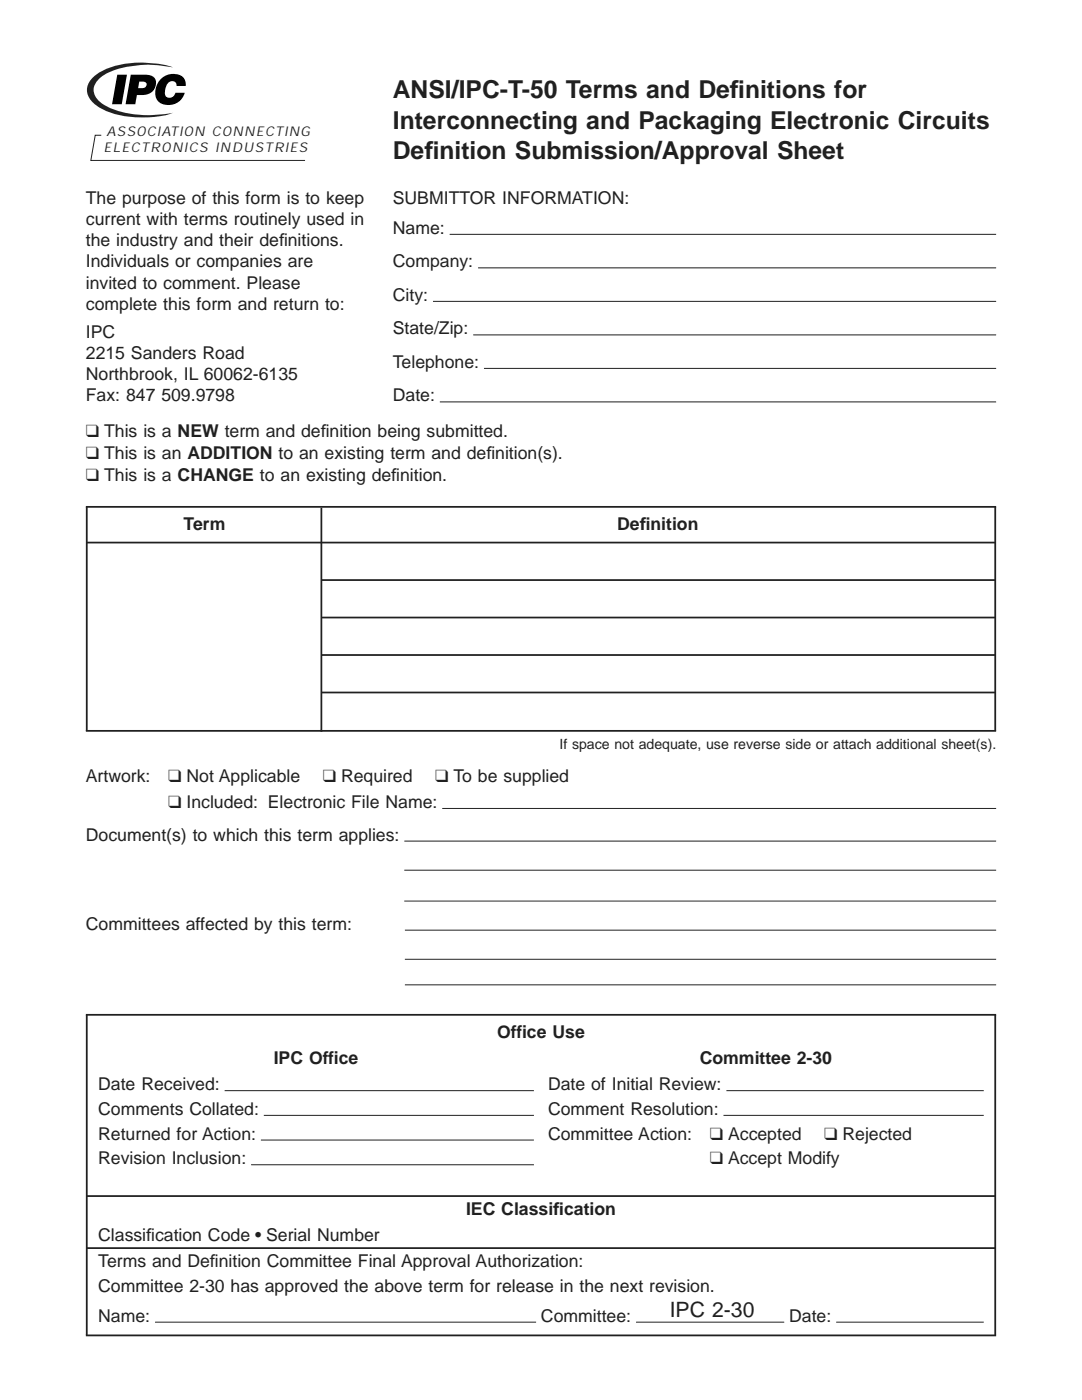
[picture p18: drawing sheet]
<svg xmlns="http://www.w3.org/2000/svg" width="216mm" height="279mm" viewBox="0 0 216 279" stroke-linecap="round" stroke-linejoin="round" font-family="sans-serif">
<defs><g id="words">
<g font-size="4.9" fill="#231f20">
<text x="78.4" y="19.5">ANSI/IPC-T-50 Terms and Def</text>
<text x="145.6" y="19.5">initions for</text>
<text x="78.4" y="25.7">Interconnecting and Packaging Electronic Circuits</text>
<text x="78.4" y="31.8">Def</text>
<text x="84.7" y="31.8">inition Submission/Approval Sheet</text>
</g>
<text font-size="4.2" fill="#231f20" x="133.6" y="262.8">IPC 2-30</text>
<g font-size="3.5" fill="#231f20">
<text x="17.1" y="40.7">The purpose of this form is to keep</text>
<text x="78.4" y="40.7">SUBMITTOR INFORMATION:</text>
<text x="17.1" y="44.9">current with terms routinely used in</text>
<text x="78.4" y="46.7">Name:</text>
<text x="17.1" y="49.1">the industry and their def</text>
<text x="17.1" y="53.4">Individuals or companies are</text>
<text x="55.7" y="49.1">initions.</text>
<text x="78.4" y="53.4">Company:</text>
<text x="17.1" y="57.6">invited to comment. Please</text>
<text x="17.1" y="61.8">complete this form and return to:</text>
<text x="78.4" y="60.1">City:</text>
<text x="17.1" y="67.5">IPC</text>
<text x="17.1" y="71.7">2215 Sanders Road</text>
<text x="78.4" y="66.7">State/Zip:</text>
<text x="17.1" y="75.9">Northbrook, IL 60062-6135</text>
<text x="78.4" y="73.4">Telephone:</text>
<text x="17.1" y="80.1">Fax: 847 509.9798</text>
<text x="78.4" y="80.1">Date:</text>
<text x="17.1" y="87.2">❑ This is a NEW term and def</text>
<text x="64" y="87.2">inition being submitted.</text>
<text x="17.1" y="91.6">❑ This is an ADDITION to an existing term and def</text>
<text x="17.1" y="96">❑ This is a CHANGE to an existing def</text>
<text x="78.1" y="96">inition.</text>
<text x="97.1" y="91.6">inition(s).</text>
<text x="36.6" y="105.8">Term</text>
<text x="123.2" y="105.8">Def</text>
<text x="127.7" y="105.8">inition</text>
<text x="17.1" y="156.2">Artwork:</text>
<text x="33.6" y="161.3">❑ Included: Electronic File Name:</text>
<text x="33.6" y="156.2">❑ Not Applicable</text>
<text x="64.4" y="156.2">❑ Required</text>
<text x="86.8" y="156.2">❑ To be supplied</text>
<text x="17.1" y="167.8">Document(s) to which this term applies:</text>
<text x="17.1" y="185.5">Committees affected by this term:</text>
<text x="99.2" y="207.2">Office Use</text>
<text x="54.6" y="212.4">IPC Office</text>
<text x="139.6" y="212.4">Committee 2-30</text>
<text x="19.6" y="217.6">Date Received:</text>
<text x="109.4" y="217.6">Date of Initial Review:</text>
<text x="19.6" y="222.5">Comments Collated:</text>
<text x="19.6" y="227.4">Returned for Action:</text>
<text x="109.4" y="222.5">Comment Resolution:</text>
<text x="109.4" y="227.4">Committee Action:</text>
<text x="141.6" y="227.4">❑ Accepted</text>
<text x="164.5" y="227.4">❑ Rejected</text>
<text x="19.6" y="232.4">Revision Inclusion:</text>
<text x="141.6" y="232.4">❑ Accept Modify</text>
<text x="93" y="242.5">IEC Classif</text>
<text x="110.4" y="242.5">ication</text>
<text x="19.6" y="247.7">Classif</text>
<text x="29.2" y="247.7">ication Code • Serial Number</text>
<text x="19.6" y="252.9">Terms and Def</text>
<text x="19.6" y="257.8">Committee 2-30 has approved the above term for release in the next revision.</text>
<text x="41.9" y="252.9">inition Committee Final Approval Authorization:</text>
<text x="19.6" y="263.8">Name:</text>
<text x="107.9" y="263.8">Committee:</text>
<text x="157.5" y="263.8">Date:</text>
</g>
<text font-size="2.8" fill="#231f20" x="111.6" y="149.5">If space not adequate, use reverse side or attach additional sheet(s).</text>
<g font-size="2.7" fill="#231f20">
<text x="21.2" y="27.2">ASSOCIATION CONNECTING</text>
<text x="20.7" y="30.2">ELECTRONICS INDUSTRIES</text>
</g>
</g></defs>
<g fill="none" stroke="#231f20" stroke-width=".2">
<path d="M89.7 46.8h109.1M95.4 53.5h103.4M86.4 60.1h112.4M94.4 66.8h104.4M96.6 73.5h102.2M87.8 80.2h111M80.7 167.9h118.1M80.7 173.7h118.1M80.7 179.8h118.1M88.2 161.3h110.6M80.8 185.6h118M80.8 191.4h118"/>
<path d="M80.8 196.5h118M44.8 217.7h61.7M144.9 217.7h51.4M50.1 232.5h56.4M52.1 227.5h54.4M52.6 222.6h53.9M144.4 222.6h51.9M30.9 263.9h76.1M126.9 263.9h29.6M166.8 263.9h29.5"/>
</g>
<path d="M17.1 101.2h181.7M17.3 108.3h181.3M64.1 115.8h134.5M64.1 123.2h134.5M64.1 130.7h134.5M64.1 138.2h134.5M17.1 145.9h181.7M17.1 202.5h181.7M17.3 238.7h181.3M17.3 249.1h181.3M17.1 266.5h181.7" fill="none" stroke="#231f20" stroke-width=".35"/>
<path d="M17.1 123.5h.4M64 123.7h.3M198.4 123.5h.4" fill="none" stroke="#231f20" stroke-width="44.7" stroke-linecap="butt"/>
<path d="M17.1 234.5h.4M198.4 234.5h.4" fill="none" stroke="#231f20" stroke-width="64" stroke-linecap="butt"/>
<path d="M18.8 15.2a15.9 15.9 0 0 1 10.8-2.7l.9 .1a13.6 13.6 0 0 1 4.1 .9 21.4 21.4 0 0 0-13.3 1.2 4.3 4.3 0 0 0-2.6 3.2 4.8 4.8 0 0 0 3.5 3.7 22.2 22.2 0 0 0 12.4 .9 20.1 20.1 0 0 1-13.1-.2 6.2 6.2 0 0 1-4.1-3.6 3.4 3.4 0 0 1 1.4-3.5z" fill="#231f20"/>
<g fill="#000">
<path d="M32.3 15.6a3.3 3.3 0 0 1 4.4 0l.2 .4 .2 1.2h-1.9a.97 .97 0 0 0-.8-1.1 .97 .97 0 0 0-1.1 .7 2.96 2.96 0 0 0-.2 2.4 1.15 1.15 0 0 0 1.9-.7h1.9a3.3 3.3 0 0 1-5.6 1.4 3.7 3.7 0 0 1 1-4.3zM23.4 14.9h1.9l-1 5.9h-1.9z"/>
<path d="M26.1 14.9h2.8a1.87 1.87 0 0 1 2.2 1.4 2.48 2.48 0 0 1-2.8 2.7h-1l-.3 1.8h-1.9zM27.8 16.3l-.2 1.3a1.48 1.48 0 0 0 1.5-.4l.2-.3a.7 .7 0 0 0-1-.6z"/>
</g>
<path d="M20.2 27h-1.2l-.9 5h42.8" fill="none" stroke="#231f20" stroke-width=".2"/>
<use href="#words"/>
</svg>
